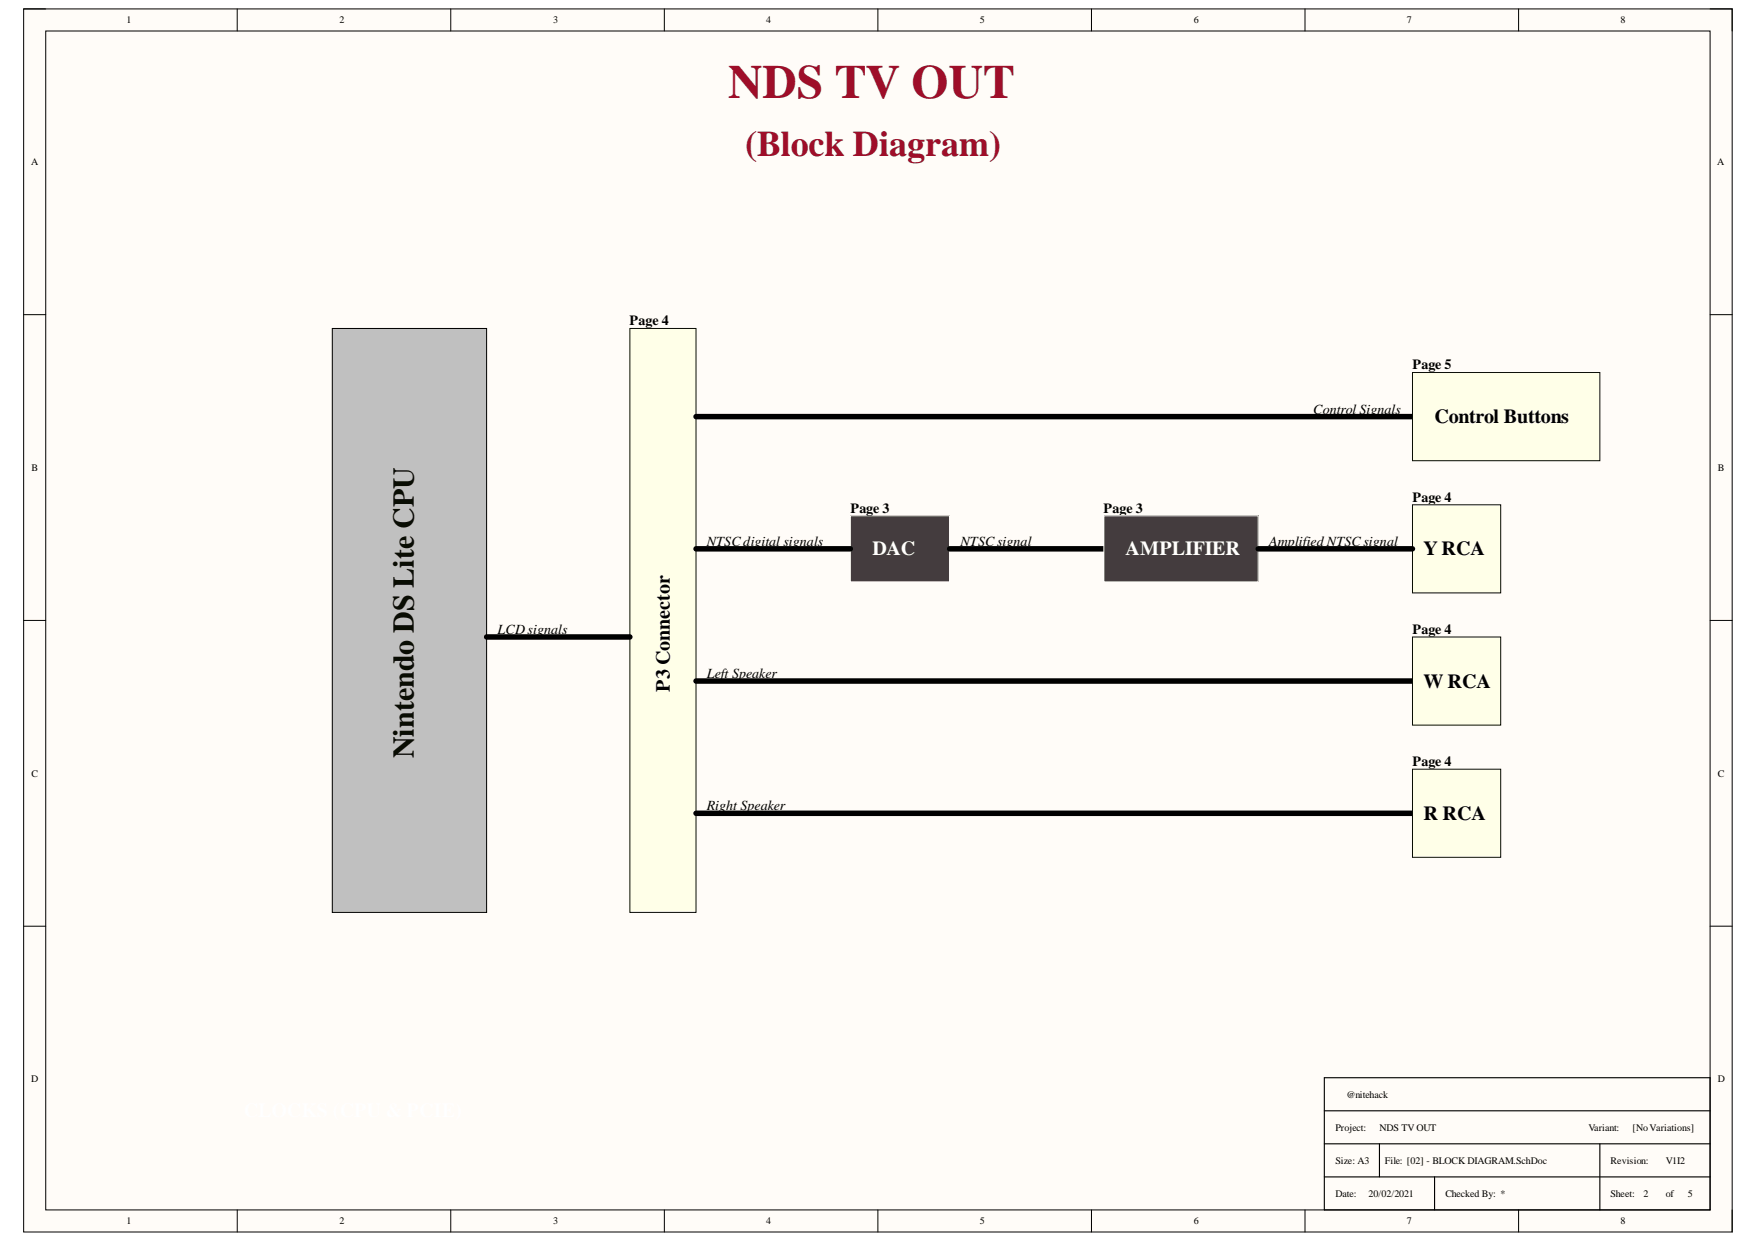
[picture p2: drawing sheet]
<svg xmlns="http://www.w3.org/2000/svg" width="297mm" height="210mm" viewBox="0 0 297 210" stroke-linecap="round" stroke-linejoin="round" font-family="sans-serif">
<defs><g id="words">
<text font-size="8" fill="#9e0e29" x="123.1" y="16.5">NDS TV OUT</text>
<text font-size="6.1" fill="#9e0e29" x="126" y="26.3">(Block Diagram)</text>
<text font-size="5.1" fill="#080d02" x="70" y="128.1" transform="rotate(-90 70 128.1)">Nintendo DS Lite CPU</text>
<g font-size="3.4">
<text x="242.5" y="71.5">Control Buttons</text>
<text x="240.6" y="93.9">Y RCA</text>
<text x="113.2" y="116.9" transform="rotate(-90 113.2 116.9)">P3 Connector</text>
<text x="240.6" y="116.3">W RCA</text>
<text x="240.6" y="138.6">R RCA</text>
</g>
<g font-size="3.4" fill="#fff">
<text x="147.5" y="93.9">DAC</text>
<text x="190.3" y="93.9">AMPLIFIER</text>
</g>
<g font-size="2.4">
<text x="106.4" y="55">Page 4</text>
<text x="238.8" y="62.4">Page 5</text>
<text x="222" y="69.9">Control Signals</text>
<text x="143.8" y="86.7">Page 3</text>
<text x="186.6" y="86.7">Page 3</text>
<text x="238.8" y="84.8">Page 4</text>
<text x="119.5" y="92.3">NTSCdigital signals</text>
<text x="162.4" y="92.3">NTSCsignal</text>
<text x="214.6" y="92.3">Amplified NTSCsignal</text>
<text x="84.1" y="107.1">LCDsignals</text>
<text x="238.8" y="107.1">Page 4</text>
<text x="119.5" y="114.6">Left Speaker</text>
<text x="238.8" y="129.5">Page 4</text>
<text x="119.5" y="136.9">Right Speaker</text>
</g>
<g font-size="1.7">
<text x="21.4" y="3.9">1</text>
<text x="57.4" y="3.9">2</text>
<text x="93.5" y="3.9">3</text>
<text x="129.5" y="3.9">4</text>
<text x="165.7" y="3.9">5</text>
<text x="201.8" y="3.9">6</text>
<text x="237.9" y="3.9">7</text>
<text x="274" y="3.9">8</text>
<text x="5.2" y="27.9">A</text>
<text x="290.3" y="27.9">A</text>
<text x="5.3" y="79.6">B</text>
<text x="290.4" y="79.6">B</text>
<text x="5.3" y="131.2">C</text>
<text x="290.4" y="131.2">C</text>
<text x="5.2" y="182.9">D</text>
<text x="227.6" y="185.5">@nitehack</text>
<text x="290.4" y="182.9">D</text>
<text x="225.8" y="191.1">Project:</text>
<text x="233.2" y="191.1">NDS TVOUT</text>
<text x="268.6" y="191.1">Variant:</text>
<text x="276" y="191.1">[No Variations]</text>
<text x="225.8" y="196.7">Size: A3</text>
<text x="234.1" y="196.7">File: [02] - BLOCK DIAGRAM.SchDoc</text>
<text x="272.3" y="196.7">Revision:</text>
<text x="281.6" y="196.7">V1I2</text>
<text x="225.8" y="202.3">Date:</text>
<text x="231.3" y="202.3">20/02/2021</text>
<text x="244.4" y="202.3">Checked By: *</text>
<text x="272.3" y="202.3">Sheet:</text>
<text x="277.9" y="202.3">2</text>
<text x="281.6" y="202.3">of</text>
<text x="285.3" y="202.3">5</text>
<text x="21.4" y="206.9">1</text>
<text x="57.4" y="206.9">2</text>
<text x="93.5" y="206.9">3</text>
<text x="129.5" y="206.9">4</text>
<text x="165.7" y="206.9">5</text>
<text x="201.8" y="206.9">6</text>
<text x="237.9" y="206.9">7</text>
<text x="274" y="206.9">8</text>
</g>
</g></defs>
<path d="M4 1.5h288.8v206.7h-288.8z" fill-rule="evenodd" fill="#fffcf8"/>
<path d="M4 1.5h288.8v206.7h-288.8z" fill="none" stroke="#000" stroke-width=".17"/>
<path d="M7.7 5.2h281.4v199.3h-281.4z" fill-rule="evenodd" fill="#fffcf8"/>
<g fill="none" stroke="#000" stroke-width=".17">
<path d="M4 1.5h3.7M7.7 5.2h281.4v199.3h-281.4zM40.1 1.5v3.7M76.2 1.5v3.7M112.3 1.5v3.7M148.4 1.5v3.7M184.5 1.5v3.7M220.6 1.5v3.7M256.7 1.5v3.7M289.1 1.5h3.7v3.7M4 53.2h3.7M289.1 53.2h3.7"/>
<path d="M4 104.9h3.7M289.1 104.9h3.7M4 156.5h3.7M289.1 156.5h3.7M40.1 204.5v3.7M76.2 204.5v3.7M112.3 204.5v3.7M148.4 204.5v3.7M184.5 204.5v3.7M220.6 204.5v3.7M256.7 204.5v3.7M292.8 204.5v3.7"/>
</g>
<path d="M56.2 55.5h26.1v98.7h-26.1z" fill-rule="evenodd" fill="#c0c0c0"/>
<path d="M56.2 55.5h26.1v98.7h-26.1z" fill="none" stroke="#000" stroke-width=".17"/>
<path d="M143.8 87.2h16.7v11.1h-16.7z" fill-rule="evenodd" fill="#443c3e"/>
<path d="M143.8 87.2h16.7v11.1h-16.7z" fill="none" stroke="#fff" stroke-width=".17"/>
<path d="M106.5 55.5h11.2v98.7h-11.2z" fill-rule="evenodd" fill="#ffffe8"/>
<path d="M106.5 55.5h11.2v98.7h-11.2z" fill="none" stroke="#080d02" stroke-width=".17"/>
<path d="M117.7 92.8h26.1M82.3 107.7h24.2" fill="none" stroke="#000" stroke-width=".93"/>
<path d="M238.8 85.3h14.9v14.9h-14.9z" fill-rule="evenodd" fill="#ffffe8"/>
<path d="M238.8 85.3h14.9v14.9h-14.9z" fill="none" stroke="#080d02" stroke-width=".17"/>
<path d="M160.5 92.8h26.1" fill="none" stroke="#000" stroke-width=".93"/>
<path d="M186.6 87.2h26.1v11.1h-26.1z" fill-rule="evenodd" fill="#443c3e"/>
<path d="M186.6 87.2h26.1v11.1h-26.1z" fill="none" stroke="#fff" stroke-width=".17"/>
<path d="M117.7 70.4h121.1M212.7 92.8h26.1M117.7 115.1h121.1M117.7 137.5h121.1" fill="none" stroke="#000" stroke-width=".93"/>
<path d="M238.8 63h31.7v14.9h-31.7z" fill-rule="evenodd" fill="#ffffe8"/>
<path d="M238.8 63h31.7v14.9h-31.7z" fill="none" stroke="#080d02" stroke-width=".17"/>
<path d="M238.8 107.7h14.9v14.8h-14.9z" fill-rule="evenodd" fill="#ffffe8"/>
<path d="M238.8 107.7h14.9v14.8h-14.9z" fill="none" stroke="#080d02" stroke-width=".17"/>
<path d="M238.8 130h14.9v14.9h-14.9z" fill-rule="evenodd" fill="#ffffe8"/>
<path d="M238.8 130h14.9v14.9h-14.9z" fill="none" stroke="#080d02" stroke-width=".17"/>
<path d="M223.9 182.1h65.2v22.4h-65.2zM223.9 187.7h65.2M223.9 193.3h65.2M223.9 198.9h65.2M233.2 193.3v5.6M242.5 198.9v5.6M270.5 193.3v11.2" fill="none" stroke="#000" stroke-width=".19"/>
<use href="#words"/>
</svg>
